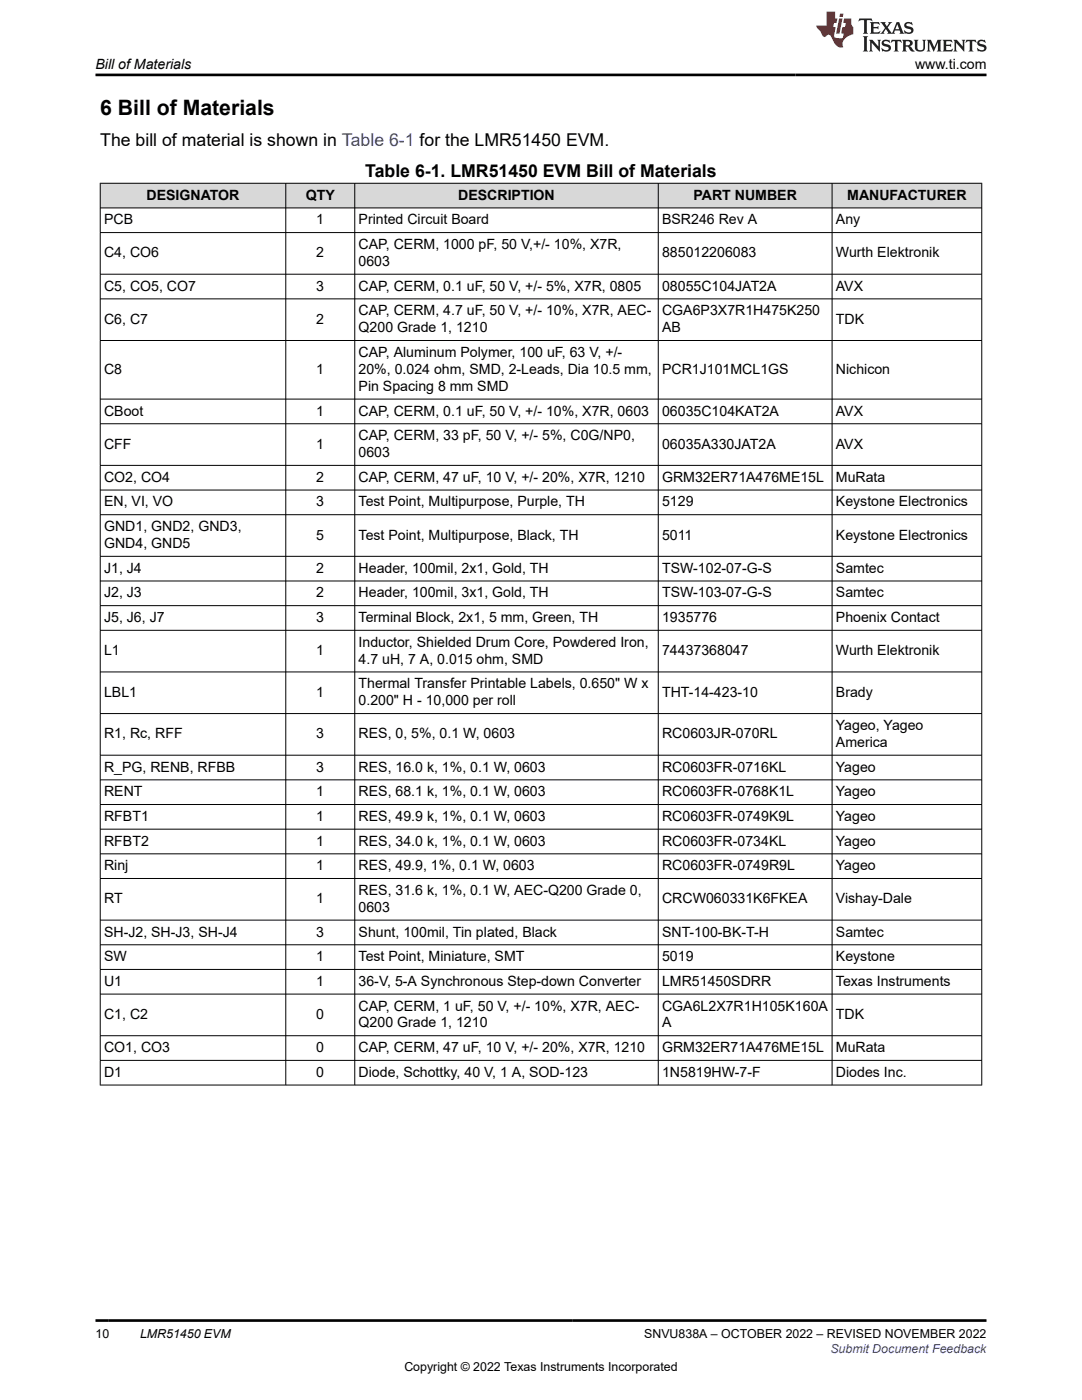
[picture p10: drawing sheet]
<svg xmlns="http://www.w3.org/2000/svg" width="216mm" height="279mm" viewBox="0 0 216 279" stroke-linecap="round" stroke-linejoin="round" font-family="sans-serif">
<defs><g id="words">
<text font-size="4.2" x="20" y="22.9">6 Bill of Materials</text>
<g font-size="3.5">
<text x="20" y="29.1">The bill of material is shown in Table 6-1 for the LMR51450 EVM.</text>
<text x="72.9" y="35.4">Table 6-1. LMR51450 EVM Bill of Materials</text>
</g>
<g font-size="2.8">
<text x="19.1" y="13.8">Bill of Materials</text>
<text x="182.6" y="13.8">www.ti.com</text>
<text x="29.2" y="39.8">DESIGNATOR</text>
<text x="61" y="39.8">QTY</text>
<text x="91.4" y="39.8">DESCRIPTION</text>
<text x="138.4" y="39.8">PART NUMBER</text>
<text x="169.1" y="39.8">MANUFACTURER</text>
<text x="20.8" y="44.8">PCB</text>
<text x="63.1" y="44.8">1</text>
<text x="71.6" y="44.8">Printed Circuit Board</text>
<text x="132.1" y="44.8">BSR246 Rev A</text>
<text x="166.8" y="44.8">Any</text>
<text x="20.8" y="51.4">C4, CO6</text>
<text x="63.1" y="51.4">2</text>
<text x="71.6" y="49.7">CAP, CERM, 1000 pF, 50 V,+/- 10%, X7R,</text>
<text x="71.6" y="53.1">0603</text>
<text x="132.1" y="51.4">885012206083</text>
<text x="166.8" y="51.4">Wurth Elektronik</text>
<text x="20.8" y="58">C5, CO5, CO7</text>
<text x="63.1" y="58">3</text>
<text x="71.6" y="58">CAP, CERM, 0.1 uF, 50 V, +/- 5%, X7R, 0805</text>
<text x="132.1" y="58">08055C104JAT2A</text>
<text x="166.8" y="58">AVX</text>
<text x="20.8" y="64.6">C6, C7</text>
<text x="63.1" y="64.6">2</text>
<text x="71.6" y="62.9">CAP, CERM, 4.7 uF, 50 V, +/- 10%, X7R, AEC-</text>
<text x="132.1" y="62.9">CGA6P3X7R1H475K250</text>
<text x="166.8" y="64.6">TDK</text>
<text x="71.6" y="66.3">Q200 Grade 1, 1210</text>
<text x="71.6" y="71.2">CAP, Aluminum Polymer, 100 uF, 63 V, +/-</text>
<text x="132.1" y="66.3">AB</text>
<text x="20.8" y="74.6">C8</text>
<text x="63.1" y="74.6">1</text>
<text x="71.6" y="74.6">20%, 0.024 ohm, SMD, 2-Leads, Dia 10.5 mm,</text>
<text x="132.1" y="74.6">PCR1J101MCL1GS</text>
<text x="166.8" y="74.6">Nichicon</text>
<text x="20.8" y="82.9">CBoot</text>
<text x="63.1" y="82.9">1</text>
<text x="71.6" y="78">Pin Spacing 8 mm SMD</text>
<text x="71.6" y="82.9">CAP, CERM, 0.1 uF, 50 V, +/- 10%, X7R, 0603</text>
<text x="132.1" y="82.9">06035C104KAT2A</text>
<text x="166.8" y="82.9">AVX</text>
<text x="20.8" y="89.5">CFF</text>
<text x="63.1" y="89.5">1</text>
<text x="71.6" y="87.8">CAP, CERM, 33 pF, 50 V, +/- 5%, C0G/NP0,</text>
<text x="132.1" y="89.5">06035A330JAT2A</text>
<text x="166.8" y="89.5">AVX</text>
<text x="71.6" y="91.2">0603</text>
<text x="20.8" y="96.2">CO2, CO4</text>
<text x="20.8" y="101.1">EN, VI, VO</text>
<text x="63.1" y="96.2">2</text>
<text x="63.1" y="101.1">3</text>
<text x="71.6" y="96.2">CAP, CERM, 47 uF, 10 V, +/- 20%, X7R, 1210</text>
<text x="71.6" y="101.1">Test Point, Multipurpose, Purple, TH</text>
<text x="132.1" y="96.2">GRM32ER71A476ME15L</text>
<text x="132.1" y="101.1">5129</text>
<text x="166.8" y="96.2">MuRata</text>
<text x="166.8" y="101.1">Keystone Electronics</text>
<text x="20.8" y="106">GND1, GND2, GND3,</text>
<text x="63.1" y="107.7">5</text>
<text x="71.6" y="107.7">Test Point, Multipurpose, Black, TH</text>
<text x="132.1" y="107.7">5011</text>
<text x="166.8" y="107.7">Keystone Electronics</text>
<text x="20.8" y="109.4">GND4, GND5</text>
<text x="20.8" y="114.3">J1, J4</text>
<text x="20.8" y="119.2">J2, J3</text>
<text x="63.1" y="114.3">2</text>
<text x="63.1" y="119.2">2</text>
<text x="71.6" y="114.3">Header, 100mil, 2x1, Gold, TH</text>
<text x="71.6" y="119.2">Header, 100mil, 3x1, Gold, TH</text>
<text x="132.1" y="114.3">TSW-102-07-G-S</text>
<text x="132.1" y="119.2">TSW-103-07-G-S</text>
<text x="166.8" y="114.3">Samtec</text>
<text x="166.8" y="119.2">Samtec</text>
<text x="20.8" y="124.1">J5, J6, J7</text>
<text x="63.1" y="124.1">3</text>
<text x="71.6" y="124.1">Terminal Block, 2x1, 5 mm, Green, TH</text>
<text x="132.1" y="124.1">1935776</text>
<text x="166.8" y="124.1">Phoenix Contact</text>
<text x="20.8" y="130.8">L1</text>
<text x="63.1" y="130.8">1</text>
<text x="71.6" y="129.1">Inductor, Shielded Drum Core, Powdered Iron,</text>
<text x="132.1" y="130.8">74437368047</text>
<text x="166.8" y="130.8">Wurth Elektronik</text>
<text x="71.6" y="132.5">4.7 uH, 7 A, 0.015 ohm, SMD</text>
<text x="71.6" y="137.4">Thermal Transfer Printable Labels, 0.650&quot; W x</text>
<text x="20.8" y="139.1">LBL1</text>
<text x="63.1" y="139.1">1</text>
<text x="71.6" y="140.8">0.200&quot; H - 10,000 per roll</text>
<text x="132.1" y="139.1">THT-14-423-10</text>
<text x="166.8" y="139.1">Brady</text>
<text x="20.8" y="147.4">R1, Rc, RFF</text>
<text x="63.1" y="147.4">3</text>
<text x="71.6" y="147.4">RES, 0, 5%, 0.1 W, 0603</text>
<text x="132.1" y="147.4">RC0603JR-070RL</text>
<text x="166.8" y="145.7">Yageo, Yageo</text>
<text x="166.8" y="149.1">America</text>
<text x="20.8" y="154">R_PG, RENB, RFBB</text>
<text x="63.1" y="154">3</text>
<text x="71.6" y="154">RES, 16.0 k, 1%, 0.1 W, 0603</text>
<text x="132.1" y="154">RC0603FR-0716KL</text>
<text x="166.8" y="154">Yageo</text>
<text x="20.8" y="158.9">RENT</text>
<text x="63.1" y="158.9">1</text>
<text x="71.6" y="158.9">RES, 68.1 k, 1%, 0.1 W, 0603</text>
<text x="132.1" y="158.9">RC0603FR-0768K1L</text>
<text x="166.8" y="158.9">Yageo</text>
<text x="20.8" y="163.8">RFBT1</text>
<text x="63.1" y="163.8">1</text>
<text x="71.6" y="163.8">RES, 49.9 k, 1%, 0.1 W, 0603</text>
<text x="132.1" y="163.8">RC0603FR-0749K9L</text>
<text x="166.8" y="163.8">Yageo</text>
<text x="20.8" y="168.8">RFBT2</text>
<text x="20.8" y="173.7">Rinj</text>
<text x="63.1" y="168.8">1</text>
<text x="63.1" y="173.7">1</text>
<text x="71.6" y="168.8">RES, 34.0 k, 1%, 0.1 W, 0603</text>
<text x="71.6" y="173.7">RES, 49.9, 1%, 0.1 W, 0603</text>
<text x="132.1" y="168.8">RC0603FR-0734KL</text>
<text x="132.1" y="173.7">RC0603FR-0749R9L</text>
<text x="166.8" y="168.8">Yageo</text>
<text x="166.8" y="173.7">Yageo</text>
<text x="71.6" y="178.6">RES, 31.6 k, 1%, 0.1 W, AEC-Q200 Grade 0,</text>
<text x="20.8" y="180.3">RT</text>
<text x="63.1" y="180.3">1</text>
<text x="71.6" y="182">0603</text>
<text x="132.1" y="180.3">CRCW060331K6FKEA</text>
<text x="166.8" y="180.3">Vishay-Dale</text>
<text x="20.8" y="186.9">SH-J2, SH-J3, SH-J4</text>
<text x="20.8" y="191.8">SW</text>
<text x="63.1" y="186.9">3</text>
<text x="63.1" y="191.8">1</text>
<text x="71.6" y="186.9">Shunt, 100mil, Tin plated, Black</text>
<text x="71.6" y="191.8">Test Point, Miniature, SMT</text>
<text x="132.1" y="186.9">SNT-100-BK-T-H</text>
<text x="132.1" y="191.8">5019</text>
<text x="166.8" y="186.9">Samtec</text>
<text x="166.8" y="191.8">Keystone</text>
<text x="20.8" y="196.7">U1</text>
<text x="63.1" y="196.7">1</text>
<text x="71.6" y="196.7">36-V, 5-A Synchronous Step-down Converter</text>
<text x="132.1" y="196.7">LMR51450SDRR</text>
<text x="166.8" y="196.7">Texas Instruments</text>
<text x="20.8" y="203.4">C1, C2</text>
<text x="63.1" y="203.4">0</text>
<text x="71.6" y="201.7">CAP, CERM, 1 uF, 50 V, +/- 10%, X7R, AEC-</text>
<text x="132.1" y="201.7">CGA6L2X7R1H105K160A</text>
<text x="166.8" y="203.4">TDK</text>
<text x="20.8" y="210">CO1, CO3</text>
<text x="63.1" y="210">0</text>
<text x="71.6" y="205.1">Q200 Grade 1, 1210</text>
<text x="71.6" y="210">CAP, CERM, 47 uF, 10 V, +/- 20%, X7R, 1210</text>
<text x="132.1" y="205.1">A</text>
<text x="132.1" y="210">GRM32ER71A476ME15L</text>
<text x="166.8" y="210">MuRata</text>
<text x="20.8" y="214.9">D1</text>
<text x="63.1" y="214.9">0</text>
<text x="71.6" y="214.9">Diode, Schottky, 40 V, 1 A, SOD-123</text>
<text x="132.1" y="214.9">1N5819HW-7-F</text>
<text x="166.8" y="214.9">Diodes Inc.</text>
</g>
<g font-size="2.5">
<text x="19.1" y="267.1">10</text>
<text x="27.9" y="267.1">LMR51450 EVM</text>
<text x="128.5" y="267.1">SNVU838A – OCTOBER 2022 – REVISED NOVEMBER 2022</text>
<text x="80.7" y="273.5">Copyright © 2022 Texas Instruments Incorporated</text>
</g>
<text font-size="2.5" fill="#00f" x="165.7" y="270">Submit Document Feedback</text>
</g></defs>
<g fill="#d8d8d8">
<path d="M20 36.6h175.9v4.9h-175.9z" fill-rule="evenodd"/>
<path d="M20.1 36.6h36.9v4.8h-36.9z" fill-rule="evenodd"/>
<path d="M57.1 36.6h13.6v4.8h-13.6z" fill-rule="evenodd"/>
<path d="M70.8 36.6h60.5v4.8h-60.5z" fill-rule="evenodd"/>
<path d="M131.4 36.6h34.6v4.8h-34.6z" fill-rule="evenodd"/>
<path d="M166.1 36.6h29.7v4.8h-29.7z" fill-rule="evenodd"/>
</g>
<g fill="none" stroke="#000" stroke-width=".2">
<path d="M19.9 36.6h176.1M20 36.5v180.1M57 36.5v180.1M70.8 36.5v180.1M131.3 36.5v180.1M166 36.5v180.1M195.9 36.5v180.1M19.9 41.5h176.1M19.9 46.4h176.1M19.9 54.7h176.1M19.9 59.6h176.1M19.9 68h176.1"/>
<path d="M19.9 79.6h176.1M19.9 84.6h176.1M19.9 92.9h176.1M19.9 97.8h176.1M19.9 102.7h176.1M19.9 111h176.1M19.9 115.9h176.1M19.9 120.9h176.1M19.9 125.8h176.1M19.9 134.1h176.1M19.9 142.4h176.1M19.9 150.7h176.1"/>
<path d="M19.9 155.6h176.1M19.9 160.6h176.1M19.9 165.5h176.1M19.9 170.4h176.1M19.9 175.3h176.1M19.9 183.6h176.1M19.9 188.6h176.1M19.9 193.5h176.1M19.9 198.4h176.1M19.9 206.7h176.1M19.9 211.6h176.1M19.9 216.5h176.1"/>
</g>
<path d="M171.5 3.7l-.2 .6 .5-.3h.6v.2v2.2l-.2 .3h1l-.2-.3v-2.2v-.2h.5l.6 .3-.2-.6zM173.6 4.4l.2 .4v1.6l-.2 .3h1.9l.1-.6a1.08 1.08 0 0 1-1.3 .2v-.6h.6l.4 .1v-.6l-.4 .2h-.6v-.6l.2-.1a1 1 0 0 1 1 .3l-.1-.6zM175.7 4.4l.9 1.2-1 1.1h.9l-.2-.2 .5-.7 .4 .7-.2 .2h1.6l-.2-.2 .2-.4h.9l.1 .4-.1 .2h.9l-.2-.3-.8-2h-.5l-.9 2.2-.9-1.1 .9-1.1h-.8l.2 .2-.4 .7-.4-.7 .2-.2zM179 4.8l.4 1h-.7zM180.7 4.6a.65 .65 0 0 0-.2 .7 .65 .65 0 0 0 .6 .4l.6 .2 .1 .2a.79 .79 0 0 1-.7 .4 .79 .79 0 0 1-.7-.5l.1 .7 .2-.1a.93 .93 0 0 0 1.1 .1 .93 .93 0 0 0 .4-.9 1.46 1.46 0 0 0-1.2-.6l-.1-.4a1.09 1.09 0 0 1 1.2 .2l-.2-.6-.1 .1-.5-.1zM172.2 7.2l.2 .4v2.3l-.2 .4h1l-.2-.4v-2.3l.2-.4zM173.4 7.9l.2 .4v1.6l-.2 .4h.8l-.3-.4 .1-1.4 1.6 1.8v-2l.2-.4h-.7l.1 .3 .1 1.1-1.2-1.4zM176.2 8.1a.65 .65 0 0 0-.2 .7 .65 .65 0 0 0 .6 .4l.6 .2 .1 .3a.79 .79 0 0 1-.7 .3 .79 .79 0 0 1-.7-.5l.1 .8 .2-.1a.93 .93 0 0 0 1.1 0 .93 .93 0 0 0 .4-.9 1.46 1.46 0 0 0-1.2-.6l-.1-.4a1.09 1.09 0 0 1 1.2 .2l-.1-.6-.2 .1-.5-.1zM177.9 7.9l-.1 .7a.63 .63 0 0 1 .8-.4v1.7l-.3 .4h1l-.2-.4v-1.7a.66 .66 0 0 1 .8 .4l-.1-.7zM180 7.9l.2 .4v1.6l-.2 .4h1l-.2-.2-.1-.8 .5 .1 .1 .1a.79 .79 0 0 0 1.2 .7l-1-1a.61 .61 0 0 0 .6-.6 .61 .61 0 0 0-.5-.6zM180.8 8.3l.1-.1a.47 .47 0 0 1 .5 .1 .47 .47 0 0 1 .1 .5l-.1 .2h-.7zM182.3 7.9l.2 .3a2.27 2.27 0 0 0 .4 1.9 1.04 1.04 0 0 0 1.7-.6v-1.3l.2-.3h-.8l.2 .4v1.2a.6 .6 0 0 1-.6 .5 .6 .6 0 0 1-.6-.5v-1.2l.3-.4zM184.9 7.9l.2 .4v1.6l-.2 .4h.8l-.3-.4v-1.5l.9 1.9 .9-1.9v1.5l-.3 .4h1l-.2-.4v-1.6l.2-.4h-.8l-.7 1.6-.6-1.6zM188.1 7.9l.2 .4v1.6l-.2 .4h1.9l.1-.6a1.09 1.09 0 0 1-1.3 .1v-.6h.6l.4 .2v-.7l-.4 .2h-.6v-.5l.2-.2a1.01 1.01 0 0 1 1 .3l-.1-.6zM190.2 7.9l.3 .4v1.6l-.3 .4h.8l-.2-.4v-1.4l1.6 1.8v-2l.2-.4h-.7l.2 .3v1.1l-1.2-1.4zM192.8 7.9l-.1 .7a.63 .63 0 0 1 .8-.4v1.7l-.3 .4h1l-.2-.4v-1.7a.66 .66 0 0 1 .8 .4l-.1-.7zM195.2 8.1a.65 .65 0 0 0-.2 .7 .65 .65 0 0 0 .6 .4l.6 .2 .2 .3a.79 .79 0 0 1-.7 .3 .79 .79 0 0 1-.7-.5l.1 .8 .2-.1a.93 .93 0 0 0 1 0 .93 .93 0 0 0 .5-.9 1.46 1.46 0 0 0-1.3-.6v-.4a1.09 1.09 0 0 1 1.2 .2l-.2-.6-.2 .1-.5-.1z" fill="#231f20"/>
<path d="M164.9 2.3v2.8h-2l.1 .4 .8 .9a.95 .95 0 0 0 1 .9 .59 .59 0 0 1 .5-.3 .59 .59 0 0 1 .5 .3l.4 .8a1.59 1.59 0 0 0 2.1 1.3 1.61 1.61 0 0 1 1-2.2l1-.4-.1-1.4a1.59 1.59 0 0 1-.3-1.7h-1.5l-.2 .9h.6l-.2 .8h-.5l-.2 1v.3h.4l-.1 .9h-.7a.73 .73 0 0 1-1-.6l.3-1.6h-.5l.1-.8h.5l.2-.9h-.5v-1.4zM167.4 3.7l-.6 3h.7l.6-3zM167.6 2.7l-.1 .7h.7l.1-.7z" fill="#ed1c24"/>
<path d="M19.1 15h177.8M19.1 263.5h177.8" fill="none" stroke="#000" stroke-width=".53"/>
<use href="#words"/>
</svg>
